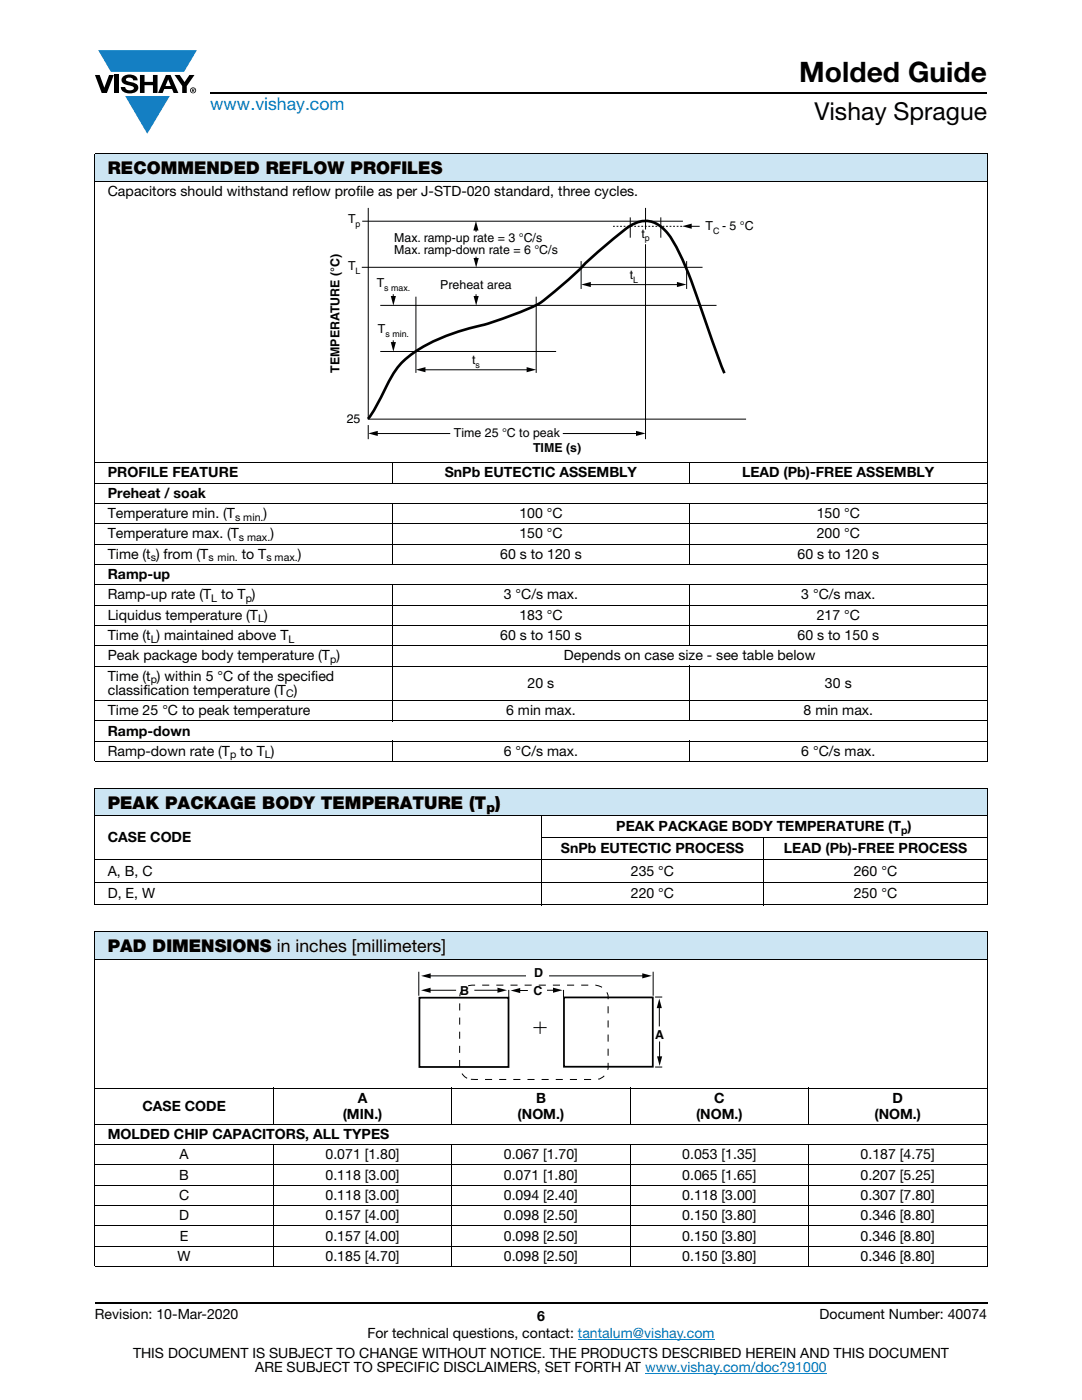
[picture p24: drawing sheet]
<svg xmlns="http://www.w3.org/2000/svg" width="216mm" height="279mm" viewBox="0 0 216 279" stroke-linecap="round" stroke-linejoin="round" font-family="sans-serif">
<defs><g id="words">
<text font-size="5.6" x="159.5" y="16.4">Molded Guide</text>
<text font-size="4.9" x="162.5" y="24">Vishay Sprague</text>
<text font-size="3.5" fill="#007ec4" x="42" y="21.9">www.vishay.com</text>
<g font-size="3.5">
<text x="21.5" y="34.8">RECOMMENDED REFLOW PROFILES</text>
<text x="21.5" y="161.4">PEAK PACKAGE BODY TEMPERATURE (T )</text>
<text x="21.5" y="190">PAD DIMENSIONS in inches [millimeters]</text>
</g>
<g font-size="2.8">
<text x="21.5" y="39.1">Capacitors should withstand reflow profile as per J-STD-020 standard, three cycles.</text>
<text x="21.5" y="95.3">PROFILE FEATURE</text>
<text x="88.8" y="95.3">SnPb EUTECTIC ASSEMBLY</text>
<text x="148.1" y="95.3">LEAD (Pb)-FREE ASSEMBLY</text>
<text x="21.5" y="99.4">Preheat / soak</text>
<text x="21.5" y="107.5">Temperature max. (T</text>
<text x="21.5" y="103.4">Temperature min. (T</text>
<text x="52.6" y="103.4">)</text>
<text x="54" y="107.5">)</text>
<text x="103.6" y="103.4">100 °C</text>
<text x="103.6" y="107.5">150 °C</text>
<text x="163" y="103.4">150 °C</text>
<text x="163" y="107.5">200 °C</text>
<text x="21.5" y="111.5">Time (t ) from (T</text>
<text x="48.2" y="111.5">to T</text>
<text x="59.4" y="111.5">)</text>
<text x="99.8" y="111.5">60 s to 120 s</text>
<text x="159.1" y="111.5">60 s to 120 s</text>
<text x="21.5" y="115.6">Ramp-up</text>
<text x="21.5" y="119.6">Ramp-up rate (T to T )</text>
<text x="100.5" y="119.6">3 °C/s max.</text>
<text x="159.9" y="119.6">3 °C/s max.</text>
<text x="21.5" y="123.7">Liquidus temperature (T )</text>
<text x="103.6" y="123.7">183 °C</text>
<text x="163" y="123.7">217 °C</text>
<text x="21.5" y="131.8">Peak package body temperature (T )</text>
<text x="21.5" y="127.8">Time (t ) maintained above T</text>
<text x="99.8" y="127.8">60 s to 150 s</text>
<text x="112.5" y="131.8">Depends on case size - see table below</text>
<text x="159.1" y="127.8">60 s to 150 s</text>
<text x="21.5" y="135.9">Time (t ) within 5 °C of the specified</text>
<text x="105.3" y="137.3">20 s</text>
<text x="164.6" y="137.3">30 s</text>
<text x="21.5" y="138.7">classification temperature (T )</text>
<text x="21.5" y="142.7">Time 25 °C to peak temperature</text>
<text x="101" y="142.7">6 min max.</text>
<text x="160.3" y="142.7">8 min max.</text>
<text x="21.5" y="146.8">Ramp-down</text>
<text x="21.5" y="150.9">Ramp-down rate (T</text>
<text x="47.9" y="150.9">to T )</text>
<text x="100.5" y="150.9">6 °C/s max.</text>
<text x="159.9" y="150.9">6 °C/s max.</text>
<text x="123" y="165.9">PEAK PACKAGE BODY TEMPERATURE (T )</text>
<text x="21.5" y="168.1">CASE CODE</text>
<text x="111.9" y="170.3">SnPb EUTECTIC PROCESS</text>
<text x="156.4" y="170.3">LEAD (Pb)-FREE PROCESS</text>
<text x="21.5" y="174.8">A, B, C</text>
<text x="21.5" y="179.3">D, E, W</text>
<text x="125.9" y="174.8">235 °C</text>
<text x="125.9" y="179.3">220 °C</text>
<text x="170.4" y="174.8">260 °C</text>
<text x="170.4" y="179.3">250 °C</text>
<text x="28.4" y="221.7">CASE CODE</text>
<text x="71.4" y="220.1">A</text>
<text x="107" y="220.1">B</text>
<text x="142.5" y="220.1">C</text>
<text x="178.1" y="220.1">D</text>
<text x="21.5" y="227.3">MOLDED CHIP CAPACITORS, ALL TYPES</text>
<text x="68.4" y="223.3">(MIN.)</text>
<text x="103.3" y="223.3">(NOM.)</text>
<text x="138.9" y="223.3">(NOM.)</text>
<text x="174.5" y="223.3">(NOM.)</text>
<text x="35.8" y="231.4">A</text>
<text x="65" y="231.4">0.071 [1.80]</text>
<text x="100.5" y="231.4">0.067 [1.70]</text>
<text x="136.1" y="231.4">0.053 [1.35]</text>
<text x="171.7" y="231.4">0.187 [4.75]</text>
<text x="35.7" y="239.5">C</text>
<text x="35.8" y="235.4">B</text>
<text x="65" y="235.4">0.118 [3.00]</text>
<text x="65" y="239.5">0.118 [3.00]</text>
<text x="100.5" y="235.4">0.071 [1.80]</text>
<text x="100.5" y="239.5">0.094 [2.40]</text>
<text x="136.1" y="235.4">0.065 [1.65]</text>
<text x="136.1" y="239.5">0.118 [3.00]</text>
<text x="171.7" y="235.4">0.207 [5.25]</text>
<text x="171.7" y="239.5">0.307 [7.80]</text>
<text x="35.7" y="243.5">D</text>
<text x="65" y="243.5">0.157 [4.00]</text>
<text x="100.5" y="243.5">0.098 [2.50]</text>
<text x="136.1" y="243.5">0.150 [3.80]</text>
<text x="171.7" y="243.5">0.346 [8.80]</text>
<text x="35.4" y="251.7">W</text>
<text x="35.9" y="247.6">E</text>
<text x="65" y="247.6">0.157 [4.00]</text>
<text x="65" y="251.7">0.185 [4.70]</text>
<text x="100.5" y="247.6">0.098 [2.50]</text>
<text x="100.5" y="251.7">0.098 [2.50]</text>
<text x="136.1" y="247.6">0.150 [3.80]</text>
<text x="136.1" y="251.7">0.150 [3.80]</text>
<text x="171.7" y="247.6">0.346 [8.80]</text>
<text x="171.7" y="251.7">0.346 [8.80]</text>
<text x="18.9" y="263.3">Revision: 10-Mar-2020</text>
<text x="107.2" y="263.6">6</text>
<text x="163.6" y="263.3">Document Number: 40074</text>
<text x="73.3" y="267.1">For technical questions, contact: tantalum@vishay.com</text>
<text x="26.5" y="271">THIS DOCUMENT IS SUBJECT TO CHANGE WITHOUT NOTICE. THE PRODUCTS DESCRIBED HEREIN AND THIS DOCUMENT</text>
<text x="50.9" y="273.8">ARE SUBJECT TO SPECIFIC DISCLAIMERS, SET FORTH AT www.vishay.com/doc?91000</text>
</g>
<text font-size="2.6" x="97.1" y="162">p</text>
<g font-size="2.5">
<text x="69.4" y="44.6">T</text>
<text x="128" y="47.4">t</text>
<text x="140.8" y="45.9">T</text>
<text x="144.1" y="45.9">- 5 °C</text>
<text x="69.4" y="53.9">T</text>
<text x="78.7" y="48.2">Max. ramp-up rate = 3 °C/s</text>
<text x="78.7" y="50.7">Max. ramp-down rate = 6 °C/s</text>
<text x="75.2" y="57.3">T</text>
<text x="87.9" y="57.7">Preheat area</text>
<text x="125.6" y="55.7">t</text>
<text x="75.4" y="66.5">T</text>
<text x="67.7" y="74.4" transform="rotate(-90 67.7 74.4)">TEMPERATURE (°C)</text>
<text x="94.2" y="72.7">t</text>
<text x="69.2" y="84.4">25</text>
<text x="90.6" y="87.2">Time 25 °C to peak</text>
<text x="106.4" y="90.3">TIME (s)</text>
<text x="106.6" y="195">D</text>
<text x="91.8" y="198.6">B</text>
<text x="106.4" y="198.6">C</text>
<text x="130.8" y="207.3">A</text>
</g>
<g font-size="2.1">
<text x="46.9" y="103.9">s min.</text>
<text x="47.7" y="108">s max.</text>
<text x="30.1" y="112">s</text>
<text x="41.6" y="112">s min.</text>
<text x="53.1" y="112">s max.</text>
<text x="42.1" y="120.1">L</text>
<text x="49" y="120.1">p</text>
<text x="51.5" y="124.2">L</text>
<text x="30.1" y="128.3">L</text>
<text x="57.6" y="128.3">L</text>
<text x="30.1" y="136.4">p</text>
<text x="65.9" y="132.3">p</text>
<text x="57.1" y="139.2">C</text>
<text x="45.9" y="151.4">p</text>
<text x="52.9" y="151.4">L</text>
<text x="179.8" y="166.4">p</text>
</g>
<g font-size="1.8">
<text x="70.9" y="45.3">p</text>
<text x="142.3" y="46.6">C</text>
<text x="128.7" y="48.1">p</text>
<text x="70.9" y="54.6">L</text>
<text x="76.7" y="58">s max.</text>
<text x="126.3" y="56.4">L</text>
<text x="76.9" y="67.2">s min.</text>
<text x="94.9" y="73.4">s</text>
</g>
</g></defs>
<g fill="#147fc3">
<path d="M19.6 10h19.7l-2.6 4.3h-1.1h-13.5z"/>
<path d="M25 19.2h8.9l-4.5 7.5z"/>
</g>
<g fill="#000">
<path d="M18.9 15h1l.9 2.5 1-2.5h.9l-1.4 3.6h-1zM22.9 15h.9v3.6h-.9zM24.6 15.3a2.1 2.1 0 0 1 2.8 .3l.1 .4h-.9a.79 .79 0 0 0-.7-.5 .79 .79 0 0 0-.8 .4l.3 .3 1 .2a1.08 1.08 0 0 1 1.2 1 1.08 1.08 0 0 1-1.1 1.2 1.73 1.73 0 0 1-2.4-1.2h.9a.96 .96 0 0 0 .8 .6 .96 .96 0 0 0 .9-.4 1.31 1.31 0 0 0-1.2-.6 1.03 1.03 0 0 1-1.1-.6 1.03 1.03 0 0 1 .2-1.1zM27.9 15h.9v1.3h1.7v-1.3h.9v3.6h-.9v-1.6h-1.7v1.6h-.9zM34.8 15h1.1l.9 1.4 1-1.4h1l-1.5 2.2v1.4h-.9v-1.4z"/>
<path d="M33.6 15.9l.5 1.3h-1.1zM33.1 15l-1.6 3.6h1l.3-.8h1.5l.3 .8h1l-1.6-3.6z"/>
<path d="M38.4 17.8h.2v.2h-.2zM38.3 17.7v.7h.1v-.3l.4 .3-.2-.3 .2-.2-.1-.2z"/>
<path d="M38.1 18a.46 .46 0 0 1 .9 0 .46 .46 0 0 1-.9 0zM37.9 18a.6 .6 0 0 0 1.2 0 .6 .6 0 0 0-1.2 0z"/>
</g>
<path d="M42 18.6h155M18.9 260h178.1" fill="none" stroke="#000" stroke-width=".36"/>
<path d="M115.3 267.3h27.3M128.7 274h36.3" fill="none" stroke="#007ec4" stroke-width=".2"/>
<g fill="#cce5f3">
<path d="M18.9 30.7h178.1v5.5h-178.1z"/>
<path d="M18.9 157.3h178.1v5.5h-178.1z"/>
<path d="M18.9 185.9h178.1v5.5h-178.1z"/>
</g>
<g fill="none" stroke="#000" stroke-width=".2">
<path d="M18.9 30.7h178.1M18.9 36.2h178.1M18.9 30.8v121.1M197 30.8v121.1M18.9 92.4h178.1M18.9 96.4h178.1M78.3 92.3v4.2M137.6 92.3v4.2M18.9 100.5h178.1M18.9 104.5h178.1M18.9 108.6h178.1M18.9 112.6h178.1"/>
<path d="M18.9 116.7h178.1M78.3 100.4v12.3M78.3 116.6v27.4M137.6 100.4v12.3M137.6 116.6v12.4M18.9 120.8h178.1M18.9 124.8h178.1M18.9 128.9h178.1M18.9 132.9h178.1M18.9 139.8h178.1M137.6 132.8v11.2M18.9 143.9h178.1"/>
<path d="M18.9 147.9h178.1M18.9 152h178.1M18.9 157.3h178.1M18.9 157.4v23.1M78.3 147.8v4.3M137.6 147.8v4.3M197 157.4v23.1M18.9 162.8h178.1M18.9 171.6h178.1M18.9 176.1h178.1M107.9 167.2h89.1M107.9 162.7v18"/>
<path d="M152.4 167.1v13.6M18.9 180.6h178.1M18.9 185.9h178.1M18.9 191.4h178.1M18.9 186v66.7M197 186v66.7M18.9 217.1h178.1M54.5 217.1v7.4M90.1 217.1v7.4M125.8 217.1v7.4M161.4 217.1v7.4M18.9 224.4h178.1"/>
<path d="M18.9 228.4h178.1M18.9 232.5h178.1M18.9 236.5h178.1M54.5 228.3v24.6M90.1 228.3v24.6M125.8 228.3v24.6M161.4 228.3v24.6M18.9 240.6h178.1M18.9 244.7h178.1M18.9 248.7h178.1M18.9 252.8h178.1"/>
</g>
<path d="M65.6 41.5h84.8v49.4h-84.8z" fill="#fff"/>
<path d="M144.6 74.5l-1.7-4.4-4.7-13.4a44.7 44.7 0 0 0-5-10.1 5.3 5.3 0 0 0-6-2.2l-.6 .2a56.5 56.5 0 0 0-9.2 7.4l-.7 .6a70.1 70.1 0 0 1-9.5 8.2 73.9 73.9 0 0 1-14.7 5.1 27.8 27.8 0 0 0-12.8 7 42.4 42.4 0 0 0-4.4 7.8l-1.9 2.9" fill="none" stroke="#000" stroke-width=".53"/>
<g fill="none" stroke="#000" stroke-width=".2">
<path d="M72.2 53.3h68M72.3 44.1h64M73.5 41.5v42.1h75.4M78.5 58.7v.7M83 59.2v15.2M95 45.7v.6M95 51.2v.6M95 58.7v.7M107 59.2v15.2M116 52.1v5.6M117.5 56.8h17.9M125.8 43.4v4"/>
<path d="M128.8 48.7v38.9M128.8 41.5v4.3M131.9 43.4v4M137 52.1v5.6M137.7 45.2h1.9M75.9 60.9h67.1M75.9 70.1h35.1M78.5 67.9v.7M84.5 73.8h20.9M73.5 84.8v2.8M75 86.5h14.8M112.3 86.5h15"/>
</g>
<path d="M78 59.1h1l-.5 1.9zM94.5 59.1h1l-.5 1.9zM94.5 51.5h1l-.5 1.9zM95 44.1l.5 1.9h-1zM116 56.8l1.9-.5v1zM135.1 56.3l1.9 .5-1.9 .5zM136.1 45.1l1.9-.5v1.1zM78 68.3h1l-.5 1.9zM83 73.8l1.9-.5v1zM105.1 73.3l1.9 .5-1.9 .5zM73.5 86.5l1.9-.5v1zM126.9 86l1.9 .5-1.9 .5z" fill="#000"/>
<path d="M122.3 45.2h14" fill="none" stroke="#000" stroke-width=".2" stroke-dasharray=".4 .4" stroke-linecap="butt"/>
<path d="M83.5 192.9h49v22.6h-49z" fill="#fff"/>
<path d="M92.6 197.3l1-.6 .6-.1h24a2.9 2.9 0 0 1 3.1 2.1v14.1a2.48 2.48 0 0 1-2.7 2.6h-23.8a2.75 2.75 0 0 1-3.1-2.1v-14.4l.1-.7z" fill="none" stroke="#000" stroke-width=".2" stroke-dasharray="1.4 1.4" stroke-linecap="butt"/>
<path d="M83.7 199.1h17.8v13.8h-17.8zM112.5 199.1h17.8v13.8h-17.8z" fill="none" stroke="#000" stroke-width=".35"/>
<g fill="none" stroke="#000" stroke-width=".2">
<path d="M83.6 193.9v4.8M85.6 197.6h5.4M85.6 194.8h19.4M94.7 197.6h4.9M101.5 197.6v1.4M103.5 197.7h1.8M109.1 197.6h1.6M109.6 194.8h18.9M112.4 197.6v1.4M130.3 193.9v4.8M130.7 199h1.4M106.4 205.1h2.7"/>
<path d="M107.8 203.9v2.4M130.7 213h1.4M131.6 200.8v4M131.6 207.9v3.3"/>
</g>
<path d="M84 197.6l1.9-.5v1zM84 194.8l1.9-.5v1zM99.3 197.1l1.9 .5-1.9 .5zM101.9 197.7l1.9-.5v1zM110.3 197.1l2 .5-2 .5zM128.2 194.2l1.9 .6-1.9 .5zM131.1 210.8h1l-.5 1.9zM131.6 199.3l.5 1.9h-1.1z" fill="#000"/>
<use href="#words"/>
</svg>
